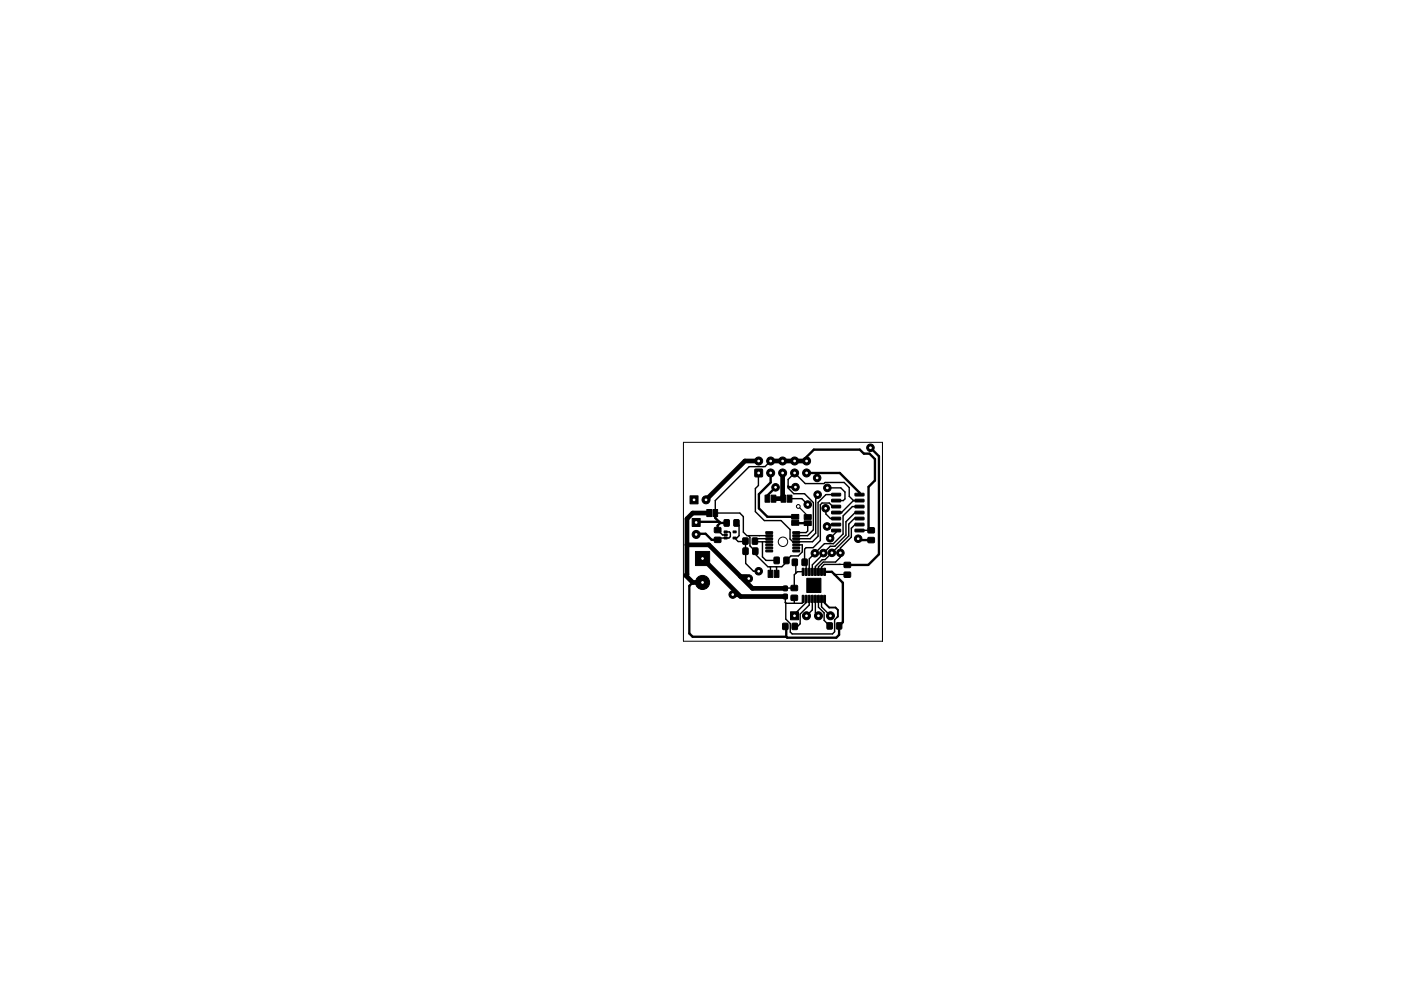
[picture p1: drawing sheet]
<svg xmlns="http://www.w3.org/2000/svg" width="297mm" height="210mm" viewBox="0 0 297 210" stroke-linecap="round" stroke-linejoin="round" font-family="sans-serif">
<g fill="none" stroke="#000" stroke-width=".21">
<path d="M144.9 93.8h42.2v42.2h-42.2z"/>
<circle cx="166" cy="114.9" r="1"/>
</g>
<g fill="#000" stroke="#000" stroke-width=".21">
<path d="M146.3 105.2h1.7v1.7h-1.7zM146.8 110h1.7v1.7h-1.7zM149.9 108.1h1v1.5h-1zM147.5 117h3v3h-3zM151.2 108.1h1v1.5h-1zM151.5 114h1.3v1.1h-1.3zM151.5 111.9h1.3v1.1h-1.3zM153.5 113.9h.7v.4h-.7zM153.5 113.3h.7v.4h-.7zM153.5 112.6h.7v.4h-.7zM153.6 110.3h1v1.3h-1zM155.4 112.6h.7v.4h-.7z"/>
<path d="M155.4 113.9h.7v.4h-.7zM155.6 110.3h1.1v1.3h-1.1zM157.5 114.2h1.1v1.2h-1.1zM157.6 116.3h1v1.3h-1zM159.5 114.2h1.1v1.2h-1.1zM159.6 116.3h1.1v1.3h-1.1zM160.1 99.6h1.5v1.5h-1.5zM162.2 105h1v1.5h-1zM163.5 105h1v1.5h-1zM162.4 116.7h1.4v.3l-1.4 .1zM162.4 116.1h1.4v.3h-1.4zM162.4 115.4h1.4v.3l-1.4 .1z"/>
<path d="M162.4 114.8h1.4v.3h-1.4zM162.4 114.1h1.4v.3l-1.4 .1zM162.4 113.5h1.4v.3h-1.4zM162.4 112.8h1.4v.3l-1.4 .1zM164.2 118.2h1v1.4h-1zM165.6 105h1v1.5h-1zM166.2 118.2h1.1v1.4h-1.1zM166.9 105h1v1.5h-1zM167.9 110.4h1.5v1h-1.5zM167.9 109.1h1.5v1h-1.5zM168 118.6h1v1.4h-1zM168.1 112.8h1.4v.3l-1.4 .1z"/>
<path d="M168.1 113.5h1.4v.3h-1.4zM168.1 114.1h1.4v.3l-1.4 .1zM168.1 114.8h1.4v.3h-1.4zM168.1 115.4h1.4v.3l-1.4 .1zM168.1 116.1h1.4v.3h-1.4zM168.1 116.7h1.4v.3l-1.4 .1zM170.1 118.6h1v1.4h-1zM170.5 109.2h1.5v1h-1.5zM170.5 110.5h1.5v1h-1.5zM176.3 112.3h1.9v.5h-1.8zM176.3 111h1.9v.5l-1.8 .1zM176.3 109.8l1.9-.1v.5l-1.8 .1z"/>
<path d="M176.3 108.5h1.9v.5h-1.8zM176.3 107.2h1.9v.5l-1.8 .1zM176.3 106l1.9-.1v.5l-1.8 .1zM176.3 104.7l1.9-.1v.5l-1.8 .1zM179 119.3h1.3v1.1h-1.3zM181.3 104.7l1.8-.1 .1 .5-1.9 .1zM181.3 106l1.8-.1 .1 .5-1.9 .1zM181.3 107.2h1.8l.1 .5-1.9 .1zM181.3 108.5h1.8l.1 .5h-1.9zM181.3 109.8l1.8-.1 .1 .5-1.9 .1zM181.3 111h1.8l.1 .5-1.9 .1zM181.3 112.3h1.8l.1 .5h-1.9z"/>
<path d="M184.1 114.1h1.3v1h-1.3zM184.1 112h1.3v1h-1.3zM162.9 121h1v1.5h-1zM164.2 121h1v1.5h-1zM166.1 126.1h.8v.9h-.8zM166.1 124.4h.8v.9h-.8zM166 132.3h1v1.2h-1zM167.6 129.8h1.7v1.7h-1.7zM167.8 126.3h1.3v1.1h-1.3zM167.8 124.2h1.3v1.1h-1.3zM168 132.3h1v1.2h-1zM170.1 120.6h.4l-.1 1.5-.3-.1z"/>
<path d="M170.1 126.3l.4 .1-.1 1.4-.3-.1zM170.8 120.6h.3l-.1 1.5-.3-.1zM170.8 126.3l.3 .1-.1 1.4-.3-.1zM171.4 120.6h.4l-.1 1.5-.3-.1zM171.4 126.3l.4 .1-.1 1.4-.3-.1zM172.1 120.6h.3l-.1 1.5-.3-.1zM172.1 126.3l.3 .1-.1 1.4-.3-.1zM172.7 120.6h.4l-.1 1.5-.3-.1zM172.7 126.3l.4 .1-.1 1.4-.3-.1zM173.4 120.6h.3l-.1 1.5-.3-.1zM173.4 126.3l.3 .1-.1 1.4-.3-.1zM171.1 122.7h3v3h-3z"/>
<path d="M174 120.6h.4l-.1 1.5-.3-.1zM174 126.3l.4 .1-.1 1.4-.3-.1zM174.7 120.6h.3l-.1 1.5-.3-.1zM174.7 126.3l.3 .1-.1 1.4-.3-.1zM175.4 132.2h1v1.2h-1zM177.4 132.2h1v1.2h-1zM179 121.4h1.3v1.1h-1.3z"/>
<circle cx="160.9" cy="97.8" r=".85"/>
<circle cx="163.4" cy="97.8" r=".85"/>
<circle cx="165.9" cy="97.8" r=".85"/>
<circle cx="168.5" cy="97.8" r=".85"/>
<circle cx="171" cy="97.8" r=".85"/>
<circle cx="184.6" cy="95" r=".8"/>
<circle cx="147.6" cy="113.4" r=".85"/>
<circle cx="149.7" cy="106" r=".85"/>
<circle cx="163.4" cy="100.3" r=".85"/>
<circle cx="164.4" cy="103.4" r=".8"/>
<circle cx="165.9" cy="100.3" r=".85"/>
<circle cx="168.5" cy="100.3" r=".85"/>
<circle cx="168.7" cy="103.3" r=".8"/>
<circle cx="169.3" cy="107.4" r=".4"/>
<circle cx="171" cy="100.3" r=".85"/>
<circle cx="171.3" cy="107" r=".8"/>
<circle cx="172.8" cy="117.4" r=".8"/>
<circle cx="173.3" cy="101.4" r=".8"/>
<circle cx="173.4" cy="104.9" r=".8"/>
<circle cx="174.6" cy="117.3" r=".8"/>
<circle cx="175.1" cy="107.8" r=".8"/>
<circle cx="175.4" cy="111.7" r=".8"/>
<circle cx="175.4" cy="103.5" r=".8"/>
<circle cx="176" cy="114.2" r=".8"/>
<circle cx="176.4" cy="117.3" r=".8"/>
<circle cx="178.2" cy="117.3" r=".8"/>
<circle cx="182" cy="114.3" r=".8"/>
<circle cx="149" cy="123.6" r="1.5"/>
<circle cx="155.4" cy="126.1" r=".8"/>
<circle cx="158.8" cy="122.7" r=".8"/>
<circle cx="160.9" cy="121.2" r=".8"/>
<circle cx="171" cy="130.6" r=".85"/>
<circle cx="173.5" cy="130.6" r=".85"/>
<circle cx="176.1" cy="130.6" r=".85"/>
</g>
<g fill="none" stroke="#000" stroke-width=".3">
<path d="M161.8 99h.1M163.4 97.8l-1.2 1.2h-3.4l-7.1 7.2v2.6h5.2l.7 .8v3.3l.8 .7h4.7M152.2 112.5l1 1h.7M153.9 112.8h.8l.2 .2v.8l-.3 .3h-2.1l-.3 .4M156.1 110.9l.6 .6v2.1l-.5 .5h-.4l.7 .8 1.6 .1v4.5l1.7 1.7h1.1M158.7 113.6l.3 .4v1.8l1.1 1.1v.7l2.7 2.6h3l.9-.9v-.4l1-1h1.6l.8-.8v-1.5h-1.3M160.9 100.3l-.1 2.7-.6 .6v4.9l1.9 1.9h3.5l1.9 1.9v2.1l.6 .5h4.2l1.2-1.2v-7.1l1.5-1.6M161 113.6h.1M161.7 114.9v3.2l.7 .8h2.3M163.1 114.3h-2.5l-.6 .6h3.1M167.4 105.8h2.6l1.3 1.2M168.5 119.3l.2 .2v2.1"/>
<path d="M171 100.3l2.3 .1M171.3 111v1.6l-.4 .4h-2.1M173.4 104.9l-.1 .5-.3 .4v7.3l-1.2 1.2h-3M175.1 107.9v1.1l1 1h1.2M175.1 104.9h2.2M175.4 103.5h2.9l.9 .9v1.4l-.4 .4h-1.5M175.8 111.3h1.5M176.6 107.5l-.8-.8h-1.5l-.4 .4v7.6l-1.5 1.5h-1.5l-.3 .3v2.8M177.3 112.9l-1.3 1.3M178.2 119.7h-3.4l-.6 .6v1M180.9 106.2l-.8-.9v-1.9l-1.1-1h-4.1l-.2 .2h-4l-2.2-2.3-1.4 1.4v1.8l1.2 1.2h2.3l1.9 1.9v5.8l-1.3 1.2h-2.4M180.9 106.2h1.3"/>
<path d="M180.9 106.2l-2.5 2.5M181.3 108.8l-1.9 1.9v2.8l-2.4 2.4h-1l-3.8 3.9v1.5M181.3 109.9l-1.3 1.3v2.5l-5.1 5h-.6l-1.4 1.5v1.1M182.2 107.5h-1.5l-1.9 1.9v3.9l-2.1 2h-1.9l-3.2 3.3v2.7M182.2 111.3h-.9l-.8 .8v1.8l-2.3 2.4v1.9l-1 1h-2.7l-1 1.1v1M182.3 112.5h2.4M163.4 120.3v1.4M164.7 120.3v1.4M166.5 126.6v1.2l.2 .2h3.4l.2-.2v-.7M166.6 127.9v3.4l1 1v1.8l.4 .4h8.5l.5-.5v-2.5l.5-.5M168.4 126.8v1.2M170.3 121.3h-1.2l-.7 .6v2.9h-1.9"/>
<path d="M170.9 127.1v.7l-2.4 2.5v.3M171.6 127.1v1.3l-1.9 1.9v2l-.6 .6h-.6M172.2 127.1v2.3l-1.2 1.2M172.9 127.1v2.9l.6 .6M173.5 127.1v1.7l1.2 1.2v1.6l1.2 1.2M174.2 127.1v1.7l1.9 1.8"/>
</g>
<g fill="none" stroke="#000" stroke-width=".25">
<path d="M169.3 107.4l2 2v.3M170.6 119.3l.3 .3v1.7M175.1 107.8v.1M175.1 104.9l-.1 .1M175.8 111.3l-.4 .4M175.9 114.1l.1 .1M176.6 107.5h.7M177.3 112.6v.3M177.9 119.7l1.8 .1M181.9 106.2h.3M182 114.3l.2 .3M182.3 112.5l-.1 .1"/>
<path d="M182.5 114.6h.1M184.2 112l.5 .5M155.4 126.1l.4 .5h1.2M158.3 122.3l.5 .4M163.3 120.2l.1 .1M164.6 120.2l.1 .1M179.7 121.9h-2.7"/>
</g>
<g fill="none" stroke="#000" stroke-width=".5">
<path d="M171.5 97.3l-.5 .5v-.9l1.6-1.5h9.7l.9 .8h1.2l1.1 1.2v4.5l-1.3 1.4v8.7M184.6 95l1.8 1.8v20.8l-2.3 2.3h-4.4M147.2 110.7h5.3M147.2 113.2h2.4l1.3 1.3h1.3M151.7 108.8v1.1l1 1M152.7 110.9h1.4M152.7 110.9l-.5 .6v1M163.4 100.3v2.1l-2.5 2.4v3l1.8 1.8h5.9M164.4 103.4l-1.7 1.7v.7M167.1 103.2l.2 .1h1.4l.2 .3M168.6 110.9l2.7 .1M171 100.3h7.1l4.1 4.2v.4"/>
<path d="M173.3 100.4v1M177.3 108.7h1.1M182.2 114.6h2.5M146.9 123.6l-.7 .7v10.1l.7 .7h19.8M166.7 133.5v1.6M174.8 121.3h1.6l2.3 2.3v8.4l-.8 .8v1.9l-.6 .6h-10.4l-.2-.2"/>
</g>
<path d="M160.9 97.8h-3l-8.2 8.2M171 97.8h-7.6M145.7 115.6h4.6l9.2 9.2h7M149 118.5l8 8.1h9.5M150.4 108.8h-3.5l-1.2 1.3v11.8l-.3 .2 1.5 1.5h2.1M165.9 100.3v5.3l.2 .2h-2.1M157 122.3h1.3" fill="none" stroke="#000" stroke-width="1"/>
<path d="M174.8 127.1v.8l1 1h1.4l.5 .5v1.4l-.2 .2" fill="none" stroke="#000" stroke-width=".4"/>
<g fill="#fff" stroke="#fff" stroke-width=".21">
<circle cx="176" cy="114.2" r=".17"/>
<circle cx="160.9" cy="121.2" r=".18"/>
<circle cx="182" cy="114.3" r=".17"/>
<circle cx="175.4" cy="103.5" r=".17"/>
<circle cx="184.6" cy="95" r=".17"/>
<circle cx="158.8" cy="122.7" r=".18"/>
<circle cx="155.4" cy="126.1" r=".17"/>
<circle cx="172.8" cy="117.4" r=".18"/>
<circle cx="174.6" cy="117.3" r=".18"/>
<circle cx="176.4" cy="117.3" r=".18"/>
<circle cx="178.2" cy="117.3" r=".17"/>
<circle cx="173.3" cy="101.4" r=".18"/>
<circle cx="173.4" cy="104.9" r=".17"/>
<circle cx="175.4" cy="111.7" r=".17"/>
<circle cx="169.3" cy="107.4" r=".17"/>
<circle cx="168.7" cy="103.3" r=".17"/>
<circle cx="164.4" cy="103.4" r=".18"/>
<circle cx="175.1" cy="107.8" r=".17"/>
<circle cx="171.3" cy="107" r=".18"/>
<circle cx="150.5" cy="99.4" r=".18"/>
<circle cx="181.5" cy="99.4" r=".17"/>
<circle cx="181.5" cy="130.4" r=".18"/>
<circle cx="150.5" cy="130.4" r=".18"/>
<circle cx="149" cy="118.5" r=".17"/>
<circle cx="149" cy="123.6" r=".17"/>
<circle cx="160.9" cy="100.3" r=".17"/>
<circle cx="160.9" cy="97.8" r=".17"/>
<circle cx="163.4" cy="100.3" r=".17"/>
<circle cx="163.4" cy="97.8" r=".17"/>
<circle cx="165.9" cy="100.3" r=".17"/>
<circle cx="165.9" cy="97.8" r=".17"/>
<circle cx="168.5" cy="100.3" r=".17"/>
<circle cx="168.5" cy="97.8" r=".17"/>
<circle cx="171" cy="100.3" r=".17"/>
<circle cx="171" cy="97.8" r=".17"/>
<circle cx="147.6" cy="110.8" r=".17"/>
<circle cx="147.6" cy="113.4" r=".17"/>
<circle cx="168.5" cy="130.6" r=".17"/>
<circle cx="171" cy="130.6" r=".17"/>
<circle cx="173.5" cy="130.6" r=".17"/>
<circle cx="176.1" cy="130.6" r=".17"/>
<circle cx="147.2" cy="106" r=".18"/>
<circle cx="149.7" cy="106" r=".18"/>
</g>
</svg>
